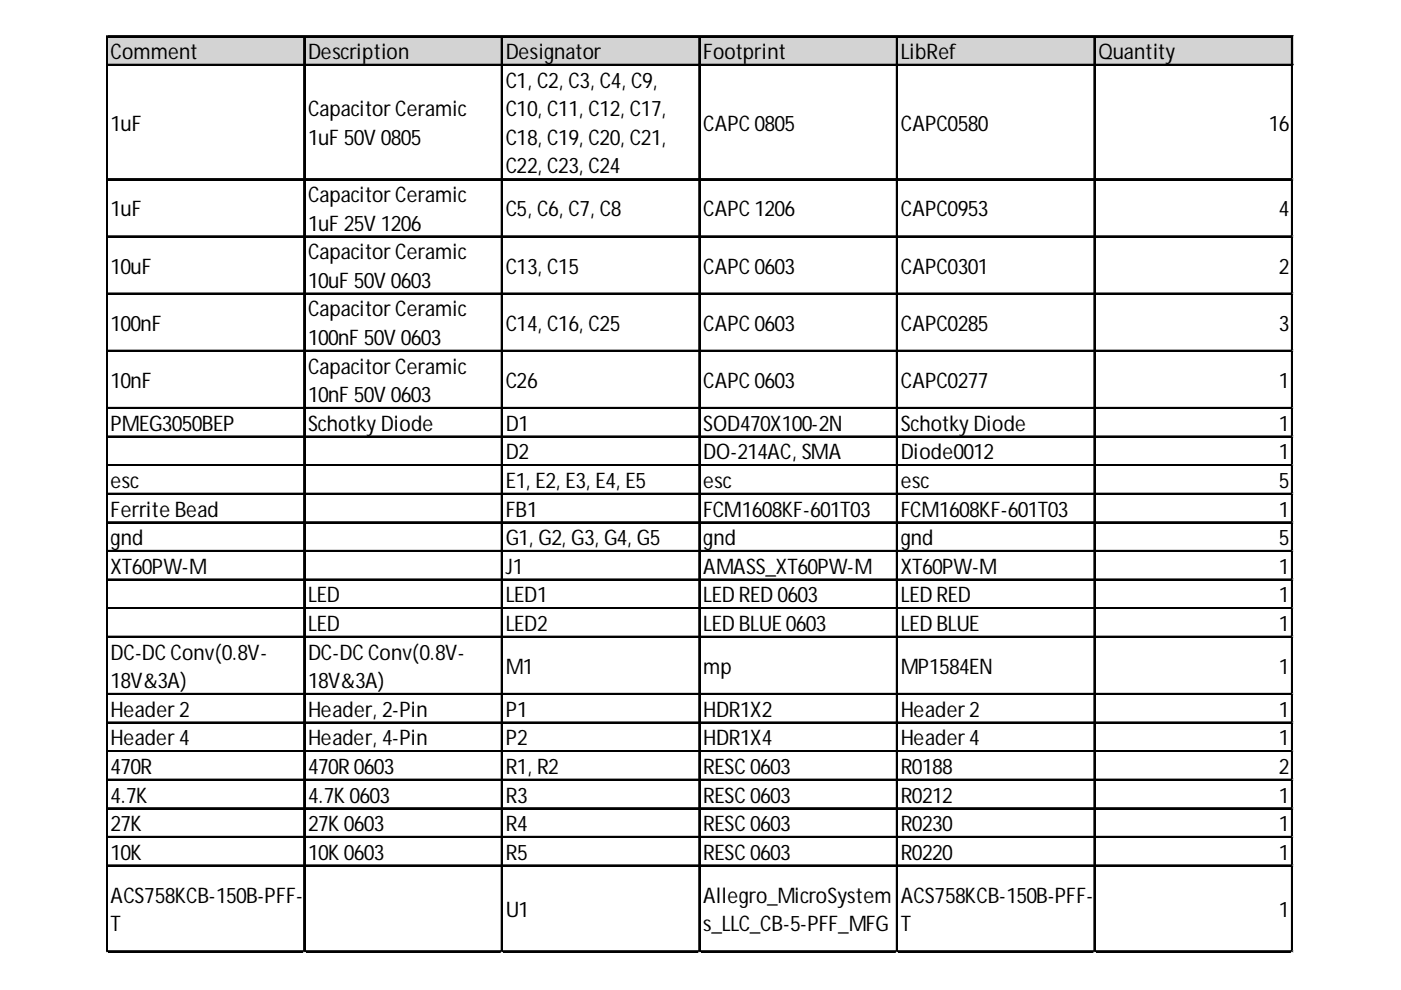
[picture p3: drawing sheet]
<svg xmlns="http://www.w3.org/2000/svg" width="297mm" height="210mm" viewBox="0 0 297 210" stroke-linecap="round" stroke-linejoin="round" font-family="sans-serif">
<defs><g id="words">
<g font-size="4.5">
<text x="23.4" y="12.5">Comment</text>
<text x="65.3" y="12.5">Description</text>
<text x="107.2" y="12.5">Designator</text>
<text x="149.1" y="12.5">Footprint</text>
<text x="191" y="12.5">LibRef</text>
<text x="232.9" y="12.5">Quantity</text>
<text x="107.2" y="18.6">C1, C2, C3, C4, C9,</text>
<text x="23.4" y="27.7">1uF</text>
<text x="65.3" y="24.7">CapacitorCeramic</text>
<text x="107.2" y="24.7">C10, C11, C12, C17,</text>
<text x="149.1" y="27.7">CAPC0805</text>
<text x="191" y="27.7">CAPC0580</text>
<text x="269" y="27.7">16</text>
<text x="65.3" y="30.7">1uF 50V 0805</text>
<text x="107.2" y="30.7">C18, C19, C20, C21,</text>
<text x="107.2" y="36.8">C22, C23, C24</text>
<text x="23.4" y="45.9">1uF</text>
<text x="65.3" y="42.8">CapacitorCeramic</text>
<text x="107.2" y="45.9">C5, C6, C7, C8</text>
<text x="149.1" y="45.9">CAPC1206</text>
<text x="191" y="45.9">CAPC0953</text>
<text x="271.1" y="45.9">4</text>
<text x="65.3" y="48.9">1uF 25V 1206</text>
<text x="23.4" y="58">10uF</text>
<text x="65.3" y="55">CapacitorCeramic</text>
<text x="107.2" y="58">C13, C15</text>
<text x="149.1" y="58">CAPC0603</text>
<text x="191" y="58">CAPC0301</text>
<text x="271.1" y="58">2</text>
<text x="65.3" y="61">10uF 50V 0603</text>
<text x="23.4" y="70.1">100nF</text>
<text x="65.3" y="67.1">CapacitorCeramic</text>
<text x="107.2" y="70.1">C14, C16, C25</text>
<text x="149.1" y="70.1">CAPC0603</text>
<text x="191" y="70.1">CAPC0285</text>
<text x="271.1" y="70.1">3</text>
<text x="65.3" y="73.2">100nF 50V 0603</text>
<text x="23.4" y="82.3">10nF</text>
<text x="65.3" y="79.2">CapacitorCeramic</text>
<text x="107.2" y="82.3">C26</text>
<text x="149.1" y="82.3">CAPC0603</text>
<text x="191" y="82.3">CAPC0277</text>
<text x="271.1" y="82.3">1</text>
<text x="65.3" y="85.3">10nF 50V 0603</text>
<text x="23.4" y="91.3">PMEG3050BEP</text>
<text x="65.3" y="91.3">SchotkyDiode</text>
<text x="107.2" y="91.3">D1</text>
<text x="149.1" y="91.3">SOD470X100-2N</text>
<text x="191" y="91.3">SchotkyDiode</text>
<text x="271.1" y="91.3">1</text>
<text x="107.2" y="97.4">D2</text>
<text x="149.1" y="97.4">DO-214AC, SMA</text>
<text x="191" y="97.4">Diode0012</text>
<text x="271.1" y="97.4">1</text>
<text x="23.4" y="103.5">esc</text>
<text x="107.2" y="103.5">E1, E2, E3, E4, E5</text>
<text x="149.1" y="103.5">esc</text>
<text x="191" y="103.5">esc</text>
<text x="271.1" y="103.5">5</text>
<text x="23.4" y="109.5">Ferrite Bead</text>
<text x="107.2" y="109.5">FB1</text>
<text x="149.1" y="109.5">FCM1608KF-601T03</text>
<text x="191" y="109.5">FCM1608KF-601T03</text>
<text x="271.1" y="109.5">1</text>
<text x="23.4" y="115.6">gnd</text>
<text x="107.2" y="115.6">G1, G2, G3, G4, G5</text>
<text x="149.1" y="115.6">gnd</text>
<text x="191" y="115.6">gnd</text>
<text x="271.1" y="115.6">5</text>
<text x="23.4" y="121.7">XT60PW-M</text>
<text x="107.2" y="121.7">J1</text>
<text x="149.1" y="121.7">AMASS_XT60PW-M</text>
<text x="191" y="121.7">XT60PW-M</text>
<text x="271.1" y="121.7">1</text>
<text x="65.3" y="127.7">LED</text>
<text x="107.2" y="127.7">LED1</text>
<text x="149.1" y="127.7">LED RED 0603</text>
<text x="191" y="127.7">LED RED</text>
<text x="271.1" y="127.7">1</text>
<text x="65.3" y="133.8">LED</text>
<text x="107.2" y="133.8">LED2</text>
<text x="149.1" y="133.8">LED BLUE0603</text>
<text x="191" y="133.8">LED BLUE</text>
<text x="271.1" y="133.8">1</text>
<text x="23.4" y="139.9">DC-DCConv(0.8V-</text>
<text x="65.3" y="139.9">DC-DCConv(0.8V-</text>
<text x="107.2" y="142.9">M1</text>
<text x="149.1" y="142.9">mp</text>
<text x="191" y="142.9">MP1584EN</text>
<text x="271.1" y="142.9">1</text>
<text x="23.4" y="145.9">18V&amp;3A)</text>
<text x="65.3" y="145.9">18V&amp;3A)</text>
<text x="23.4" y="152">Header2</text>
<text x="65.3" y="152">Header, 2-Pin</text>
<text x="107.2" y="152">P1</text>
<text x="149.1" y="152">HDR1X2</text>
<text x="191" y="152">Header2</text>
<text x="271.1" y="152">1</text>
<text x="23.4" y="158">Header4</text>
<text x="65.3" y="158">Header, 4-Pin</text>
<text x="107.2" y="158">P2</text>
<text x="149.1" y="158">HDR1X4</text>
<text x="191" y="158">Header4</text>
<text x="271.1" y="158">1</text>
<text x="23.4" y="164.1">470R</text>
<text x="65.3" y="164.1">470R0603</text>
<text x="107.2" y="164.1">R1, R2</text>
<text x="149.1" y="164.1">RESC0603</text>
<text x="191" y="164.1">R0188</text>
<text x="271.1" y="164.1">2</text>
<text x="23.4" y="170.2">4.7K</text>
<text x="65.3" y="170.2">4.7K0603</text>
<text x="107.2" y="170.2">R3</text>
<text x="149.1" y="170.2">RESC0603</text>
<text x="191" y="170.2">R0212</text>
<text x="271.1" y="170.2">1</text>
<text x="23.4" y="176.2">27K</text>
<text x="65.3" y="176.2">27K0603</text>
<text x="107.2" y="176.2">R4</text>
<text x="149.1" y="176.2">RESC0603</text>
<text x="191" y="176.2">R0230</text>
<text x="271.1" y="176.2">1</text>
<text x="23.4" y="182.3">10K</text>
<text x="65.3" y="182.3">10K0603</text>
<text x="107.2" y="182.3">R5</text>
<text x="149.1" y="182.3">RESC0603</text>
<text x="191" y="182.3">R0220</text>
<text x="271.1" y="182.3">1</text>
<text x="23.4" y="191.4">ACS758KCB-150B-PFF-</text>
<text x="149.1" y="191.4">Allegro_MicroSystem</text>
<text x="191" y="191.4">ACS758KCB-150B-PFF-</text>
<text x="23.4" y="197.5">T</text>
<text x="107.2" y="194.4">U1</text>
<text x="149.1" y="197.5">s_LLC_CB-5-PFF_MFG</text>
<text x="191" y="197.5">T</text>
<text x="271.1" y="194.4">1</text>
</g>
</g></defs>
<path d="M22.8 7.8h251.4v6.2h-251.4z" fill="#d3d3d3"/>
<g fill="none" stroke="#000" stroke-width=".3">
<path d="M22.5 7.6v194.3M22.7 7.6v194.3M22.8 7.6h251.4M22.8 7.7h251.4M22.8 13.7h251.4M22.8 13.8h251.4M64.4 7.9v194M64.6 7.9v194M106.3 7.9v194M106.5 7.9v194M148.2 7.9v194M148.3 7.9v194"/>
<path d="M190.1 7.9v194M190.2 7.9v194M232 7.9v194M232.1 7.9v194M273.8 7.9v194M274 7.9v194M22.8 37.9h251.4M22.8 38.1h251.4M22.8 50h251.4M22.8 50.2h251.4M22.8 62.2h251.4M22.8 62.3h251.4"/>
<path d="M22.8 74.3h251.4M22.8 74.4h251.4M22.8 86.4h251.4M22.8 86.6h251.4M22.8 92.5h251.4M22.8 92.6h251.4M22.8 98.5h251.4M22.8 98.7h251.4M22.8 104.6h251.4M22.8 104.8h251.4M22.8 110.7h251.4M22.8 110.8h251.4"/>
<path d="M22.8 116.7h251.4M22.8 116.9h251.4M22.8 122.8h251.4M22.8 122.9h251.4M22.8 128.9h251.4M22.8 129h251.4M22.8 134.9h251.4M22.8 135.1h251.4M22.8 147h251.4M22.8 147.2h251.4M22.8 153.1h251.4M22.8 153.3h251.4"/>
<path d="M22.8 159.2h251.4M22.8 159.3h251.4M22.8 165.2h251.4M22.8 165.4h251.4M22.8 171.3h251.4M22.8 171.4h251.4M22.8 177.4h251.4M22.8 177.5h251.4M22.8 183.4h251.4M22.8 183.6h251.4M22.8 201.6h251.4M22.8 201.8h251.4"/>
</g>
<path d="M22.5 201.9h.1" fill="none" stroke="#e0e0e0" stroke-width=".3"/>
<path d="M22.5 201.9h.3z" fill="#e0e0e0"/>
<path d="M64.4 201.9h.1" fill="none" stroke="#e0e0e0" stroke-width=".3"/>
<path d="M64.4 201.9h.3z" fill="#e0e0e0"/>
<path d="M106.3 201.9h.1" fill="none" stroke="#e0e0e0" stroke-width=".3"/>
<path d="M106.3 201.9h.3z" fill="#e0e0e0"/>
<path d="M148.2 201.9h.1" fill="none" stroke="#e0e0e0" stroke-width=".3"/>
<path d="M148.2 201.9h.3z" fill="#e0e0e0"/>
<path d="M190.1 201.9h.1" fill="none" stroke="#e0e0e0" stroke-width=".3"/>
<path d="M190.1 201.9h.3z" fill="#e0e0e0"/>
<path d="M232 201.9h.1" fill="none" stroke="#e0e0e0" stroke-width=".3"/>
<path d="M232 201.9h.3z" fill="#e0e0e0"/>
<path d="M273.8 201.9h.1" fill="none" stroke="#e0e0e0" stroke-width=".3"/>
<path d="M273.8 201.9h.4z" fill="#e0e0e0"/>
<path d="M274.2 37.9h.1" fill="none" stroke="#e0e0e0" stroke-width=".3"/>
<path d="M274.2 37.9v.3z" fill="#e0e0e0"/>
<path d="M274.2 50h.1" fill="none" stroke="#e0e0e0" stroke-width=".3"/>
<path d="M274.2 50v.3z" fill="#e0e0e0"/>
<path d="M274.2 62.2h.1" fill="none" stroke="#e0e0e0" stroke-width=".3"/>
<path d="M274.2 62.2v.3z" fill="#e0e0e0"/>
<path d="M274.2 74.3h.1" fill="none" stroke="#e0e0e0" stroke-width=".3"/>
<path d="M274.2 74.3v.3z" fill="#e0e0e0"/>
<path d="M274.2 86.4h.1" fill="none" stroke="#e0e0e0" stroke-width=".3"/>
<path d="M274.2 86.4v.3z" fill="#e0e0e0"/>
<path d="M274.2 92.5h.1" fill="none" stroke="#e0e0e0" stroke-width=".3"/>
<path d="M274.2 92.5v.3z" fill="#e0e0e0"/>
<path d="M274.2 98.5h.1" fill="none" stroke="#e0e0e0" stroke-width=".3"/>
<path d="M274.2 98.5v.3z" fill="#e0e0e0"/>
<path d="M274.2 104.6h.1" fill="none" stroke="#e0e0e0" stroke-width=".3"/>
<path d="M274.2 104.6v.3z" fill="#e0e0e0"/>
<path d="M274.2 110.7h.1" fill="none" stroke="#e0e0e0" stroke-width=".3"/>
<path d="M274.2 110.7v.3z" fill="#e0e0e0"/>
<path d="M274.2 116.7h.1" fill="none" stroke="#e0e0e0" stroke-width=".3"/>
<path d="M274.2 116.7v.3z" fill="#e0e0e0"/>
<path d="M274.2 122.8h.1" fill="none" stroke="#e0e0e0" stroke-width=".3"/>
<path d="M274.2 122.8v.3z" fill="#e0e0e0"/>
<path d="M274.2 128.9h.1" fill="none" stroke="#e0e0e0" stroke-width=".3"/>
<path d="M274.2 128.9v.3z" fill="#e0e0e0"/>
<path d="M274.2 134.9h.1" fill="none" stroke="#e0e0e0" stroke-width=".3"/>
<path d="M274.2 134.9v.3z" fill="#e0e0e0"/>
<path d="M274.2 147h.1" fill="none" stroke="#e0e0e0" stroke-width=".3"/>
<path d="M274.2 147v.3z" fill="#e0e0e0"/>
<path d="M274.2 153.1h.1" fill="none" stroke="#e0e0e0" stroke-width=".3"/>
<path d="M274.2 153.1v.3z" fill="#e0e0e0"/>
<path d="M274.2 159.2h.1" fill="none" stroke="#e0e0e0" stroke-width=".3"/>
<path d="M274.2 159.2v.3z" fill="#e0e0e0"/>
<path d="M274.2 165.2h.1" fill="none" stroke="#e0e0e0" stroke-width=".3"/>
<path d="M274.2 165.2v.3z" fill="#e0e0e0"/>
<path d="M274.2 171.3h.1" fill="none" stroke="#e0e0e0" stroke-width=".3"/>
<path d="M274.2 171.3v.3z" fill="#e0e0e0"/>
<path d="M274.2 177.4h.1" fill="none" stroke="#e0e0e0" stroke-width=".3"/>
<path d="M274.2 177.4v.3z" fill="#e0e0e0"/>
<path d="M274.2 183.4h.1" fill="none" stroke="#e0e0e0" stroke-width=".3"/>
<path d="M274.2 183.4v.3z" fill="#e0e0e0"/>
<path d="M274.2 201.6h.1" fill="none" stroke="#e0e0e0" stroke-width=".3"/>
<path d="M274.2 201.6v.3z" fill="#e0e0e0"/>
<use href="#words"/>
</svg>
